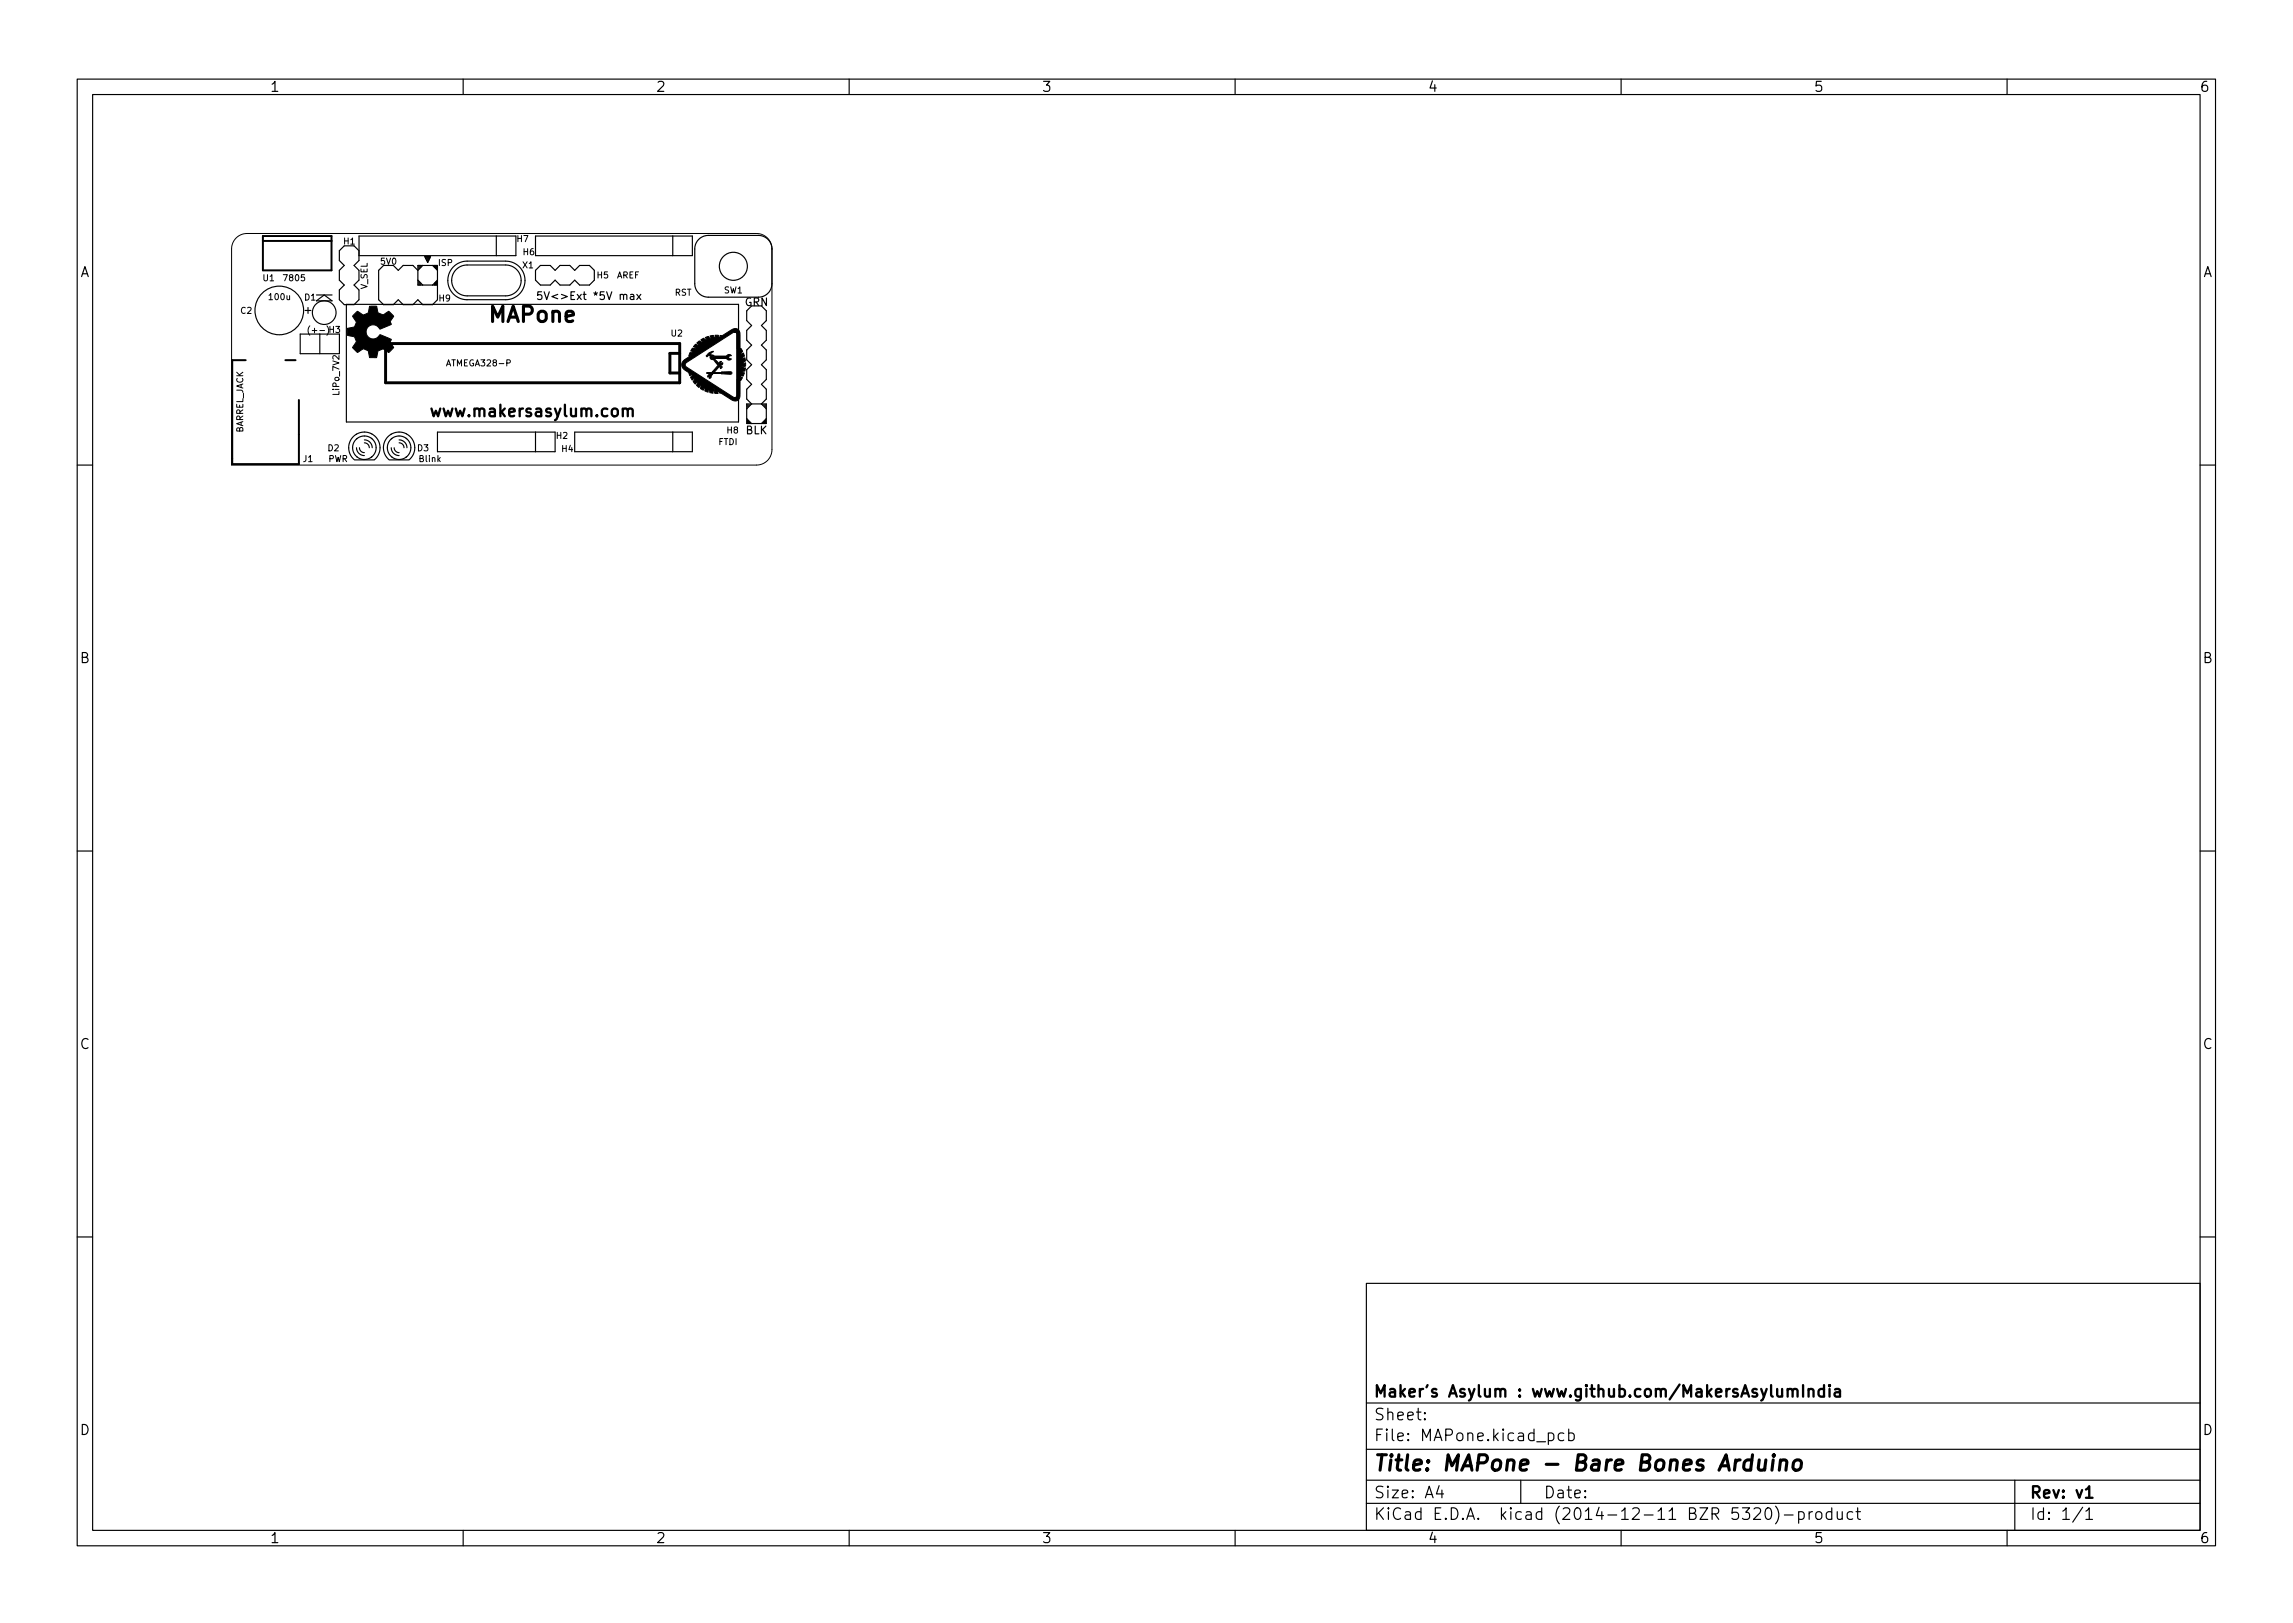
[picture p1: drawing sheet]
<svg xmlns="http://www.w3.org/2000/svg" width="297mm" height="210mm" viewBox="0 0 297 210" stroke-linecap="round" stroke-linejoin="round" font-family="sans-serif">
<defs><g id="words">
<g font-size="2.8">
<text x="63.4" y="41.7">MAPone</text>
<text x="178" y="190.6">Title: MAPone - Bare Bones Arduino</text>
</g>
<g font-size="2.1">
<text x="56.6" y="54">www.makersasylum.com</text>
<text x="178" y="184">Sheet:</text>
<text x="178" y="181">Maker's Asylum : www.github.com/MakersAsylumIndia</text>
<text x="178" y="186.7">File: MAPone.kicad_pcb</text>
<text x="178" y="196.9">KiCad E.D.A. kicad (2014-12-11 BZR 5320)-product</text>
<text x="178" y="194.1">Size: A4</text>
<text x="200" y="194.1">Date:</text>
<text x="263" y="194.1">Rev: v1</text>
<text x="263" y="196.9">Id: 1/1</text>
</g>
<g font-size="1.8">
<text x="35" y="11.9">1</text>
<text x="85" y="11.9">2</text>
<text x="135" y="11.9">3</text>
<text x="185" y="11.9">4</text>
<text x="235" y="11.9">5</text>
<text x="285" y="11.9">6</text>
<text x="10.3" y="35.9">A</text>
<text x="285.3" y="35.9">A</text>
<text x="10.3" y="85.9">B</text>
<text x="285.3" y="85.9">B</text>
<text x="10.3" y="135.9">C</text>
<text x="285.3" y="135.9">C</text>
<text x="10.3" y="185.9">D</text>
<text x="285.3" y="185.9">D</text>
<text x="35" y="199.9">1</text>
<text x="85" y="199.9">2</text>
<text x="135" y="199.9">3</text>
<text x="185" y="199.9">4</text>
<text x="235" y="199.9">5</text>
<text x="285" y="199.9">6</text>
</g>
<g font-size="1.4">
<text x="39.5" y="40.6">+</text>
<text x="70.6" y="38.8">5V&lt;&gt;Ext *5V max</text>
<text x="96.5" y="39.6">GRN</text>
<text x="96.6" y="56.2">BLK</text>
</g>
<g font-size="1.1">
<text x="44.5" y="31.7">H1</text>
<text x="49.3" y="34.3">5V0</text>
<text x="56.8" y="34.4">ISP</text>
<text x="67" y="31.3">H7</text>
<text x="67.7" y="34.7">X1</text>
<text x="67.8" y="33">H6</text>
<text x="31.2" y="40.6">C2</text>
<text x="34.1" y="36.4">U1</text>
<text x="34.9" y="38.9">100u</text>
<text x="36.9" y="36.4">7805</text>
<text x="39.5" y="38.9">D1</text>
<text x="47.6" y="37.5" transform="rotate(-90 47.6 37.5)">V_SEL</text>
<text x="56.9" y="39">H9</text>
<text x="77.4" y="36.1">H5</text>
<text x="79.9" y="36.1">AREF</text>
<text x="87.4" y="38.3">RST</text>
<text x="93.8" y="38">SW1</text>
<text x="42.1" y="42.5" transform="rotate(-180 42.1 42.5)">(-+)</text>
<text x="42.6" y="43.1">H3</text>
<text x="58.1" y="47.4">ATMEGA328-P</text>
<text x="87" y="43.6">U2</text>
<text x="43.9" y="51.1" transform="rotate(-90 43.9 51.1)">LiPo_7V2</text>
<text x="31.5" y="56.2" transform="rotate(-90 31.5 56.2)">BARREL_JACK</text>
<text x="39.3" y="59.8">J1</text>
<text x="42.5" y="58.4">D2</text>
<text x="42.5" y="59.8">PWR</text>
<text x="54.1" y="58.4">D3</text>
<text x="54.3" y="59.8">Blink</text>
<text x="72.1" y="56.8">H2</text>
<text x="72.8" y="58.5">H4</text>
<text x="93.1" y="57.6">FTDI</text>
<text x="94.2" y="56.1">H8</text>
</g>
</g></defs>
<g fill="none" stroke="#000" stroke-width=".15">
<path d="M10 10.2h277v190.1h-277zM12 12.2h273v186.1h-273zM60 10.2v2M110 10.2v2M160 10.2v2M210 10.2v2M260 10.2v2M41 39l1-.8 1 .8zM41 38.2h2M44.6 31.8l-.6 .7v1.3l.6 .6-.6 .6v1.3l.6 .6-.6 .7v1.2l.6 .7h1.3l.6-.7v-1.2l-.6-.7 .6-.6M44.9 39.4h50.8v15.3h-50.8zM45.9 31.8l.6 .7"/>
<path d="M46.5 33.1h20.3v-2.5h-20.3v3.2l-.6 .6 .6 .6M49.7 34.4l-.7 .6v3.8l.7 .7h1.3l.6-.7 .6 .7h1.3l.6-.7 .7 .7h1.2l.7-.7v-4.4h-2.6v2.5h2.6M51 34.4l.6 .6 .6-.6h1.3l.6 .6 .7-.6M54.1 36.3l.7 .6M54.3 34.4v.5M54.3 36.4v.5M54.4 34.4v.4M54.4 36.5v.4M54.5 34.4v.2M54.5 36.7v.2M55 33.2h.8l-.4 .8zM55.1 33.2v.3"/>
<path d="M55.3 33.2v.6M55.4 33.2v.8M55.5 33.2v.6M55.7 33.2v.3M56 34.4l.7 .6M56.3 34.4v.2M56.3 36.7v.2M56.4 34.4v.4M56.4 36.5v.4M56.5 34.4v.5M56.5 36.4v.5M56.7 36.3l-.7 .6"/>
<path d="M58.7 34.6a2.5 2.5 0 0 1 1.8-.8h5a2.5 2.5 0 0 1 2.5 2.5 2.5 2.5 0 0 1-2.5 2.5h-5a2.5 2.5 0 0 1-2.3-1.5 2.5 2.5 0 0 1 .5-2.7zM59.1 34.9a2 2 0 0 1 1.4-.6h5a2 2 0 0 1 2 2 2 2 0 0 1-2 2h-5a2 2 0 0 1-1.8-1.2 2 2 0 0 1 .4-2.2zM64.3 30.6v2.5M69.4 30.6h20.3v2.5h-20.3zM70 34.4h1.3l.6 .6 .6-.6h1.3l.6 .6 .7-.6h1.3l.6 .6v1.3l-.6 .6h-1.3l-.7-.6-.6 .6h-1.3l-.6-.6-.6 .6h-1.3l-.6-.6v-1.3zM70.2 37.8h-.5l-.1 .5 .2-.1h.3l.1 .2v.3l-.2 .1-.4-.1M82.5 38.1l.5 .7M83 38.1l-.5 .7M87.1 30.6v2.5M90.5 31a1.75 1.75 0 0 1 1.2-.5h6.5a1.75 1.75 0 0 1 1.8 1.7v4.5a1.75 1.75 0 0 1-1.8 1.8h-6.5a1.75 1.75 0 0 1-1.7-1.8v-4.5a1.75 1.75 0 0 1 .5-1.2zM97.4 39.6l-.7 .7v1.2l.7 .7-.7 .6v1.3l.7 .6-.7 .6v1.3l.7 .6-.7 .7v1.3l.7 .6-.7 .6v1.3l.7 .6M98.6 39.6l.7 .7v1.2l-.7 .7 .7 .6v1.3l-.7 .6 .7 .6v1.3l-.7 .6 .7 .7v1.3l-.7 .6 .7 .6v1.3l-.7 .6 .7 .7"/>
<path d="M38.9 43.3h5.1v2.5h-5.1zM41.4 43.3v2.5M45.9 59.6h2.6M46.1 56.3a2.03 2.03 0 0 1 2.7 .5 2.03 2.03 0 0 1-.3 2.8M46.2 58a1.02 1.02 0 0 0 1 1M46.2 56.2a2.03 2.03 0 0 0-.3 3.4M46.3 56.8a1.52 1.52 0 0 0 0 2.4M46.6 58a.63 .63 0 0 0 .6 .6M47.2 57.4a.63 .63 0 0 1 .6 .6M47.2 57a1.02 1.02 0 0 1 1 1M48.1 56.8a1.52 1.52 0 0 1 0 2.4M48.2 56.8a1.52 1.52 0 0 0-2 .1"/>
<path d="M48.2 59.2a1.53 1.53 0 0 1-2 0M50.4 59.6h2.6M50.6 56.3a2.03 2.03 0 0 1 2.7 .5 2.03 2.03 0 0 1-.3 2.8M50.7 58a1.02 1.02 0 0 0 1 1M50.7 56.2a2.03 2.03 0 0 0-.3 3.4M50.8 56.8a1.52 1.52 0 0 0 0 2.4M51.1 58a.64 .64 0 0 0 .6 .6M51.7 57.4a.63 .63 0 0 1 .6 .6M51.7 57a1.02 1.02 0 0 1 1 1M52.6 56.8a1.52 1.52 0 0 1 0 2.4M52.7 56.8a1.52 1.52 0 0 0-2 .1M52.7 59.2a1.53 1.53 0 0 1-2 0"/>
<path d="M56.7 56h15.2v2.5h-15.2zM69.4 56v2.5M74.4 56h15.3v2.5h-15.3zM87.1 56v2.5M96.7 54.2l.7 .7M96.8 52.7h.1M96.8 52.6h.2M96.8 52.5h.4M96.8 54.5h.1M96.8 54.6h.2M96.8 54.7h.4M97.3 52.3h-.6v2.6"/>
<path d="M97.4 52.3h1.9v2.6M97.4 52.3l-.7 .7M98.8 52.5h.4M98.8 54.7h.4M99 54.6h.2M99 52.6h.2M99.1 52.7h.1M99.1 54.5h.1M99.3 54.2l-.7 .7M10 60.2h2M285 60.2h2M10 110.2h2"/>
<path d="M285 110.2h2M10 160.2h2M177 166.3h108v32h-108zM285 160.2h2M60 198.3v2M110 198.3v2M160 198.3v2M177 194.8h108M177 191.8h108M177 187.8h108M177 181.8h108M184.6 183.8v.1h-.1l.1-.1v.1"/>
<path d="M184.6 183v.1h-.1l.1-.1v.1M186.4 192.5l-.3 1h.9M186.8 193v1M197 191.8v3M200.6 185.7l.4-.1 .3 .3v.4l-.2 .3h-.1h-.4M202.6 185.7l-.5-.1-.2 .3v.4l.1 .3h.1h.5M203.2 185.7l.4-.1 .3 .3v.4l-.1 .3h-.2h-.4M203.2 185.1v1.5M210 198.3v2M227.2 195.5l.2-.2h.4a.41 .41 0 0 1 .2 .7l-.9 .8h1M228.9 195.4a.36 .36 0 0 1 .5 .2 .77 .77 0 0 1-.4 1.2 1 1 0 0 1-.1-1.4zM230 195.1a1.72 1.72 0 0 1 0 2.3"/>
<path d="M231.1 196.3h1.2M233 195.9l.4-.1 .3 .3v.4l-.1 .3h-.2h-.4M233 195.8v1.5M234.4 195.8v1M234.8 195.8a.38 .38 0 0 0-.4 .3M235.3 196a.41 .41 0 0 1 .4-.2 .41 .41 0 0 1 .3 .3v.4a.41 .41 0 0 1-.4 .3 .41 .41 0 0 1-.4-.3zM237.3 195.9l-.4-.1-.3 .3v.4l.1 .3h.2h.4M237.3 195.3v1.5M238 195.8l.1 1a.41 .41 0 0 0 .5-.1M238.6 195.8v1M240 195.9l-.4-.1-.3 .3v.4l.1 .3h.2h.4M240.4 195.8h.6"/>
<path d="M240.6 195.3v1.3l.1 .2h.3M260 198.3v2M261 191.8v6.5M269.8 195.3l-1.3 1.9M270.2 195.8l.4-.5v1.5M270.2 196.8h.9"/>
<circle cx="95" cy="34.5" r="1.82"/>
<circle cx="36.2" cy="40.2" r="3.1"/>
<circle cx="42" cy="40.5" r="1.53"/>
</g>
<path d="M233.6 179.4v1.5M234.3 179.9v1M236.3 179.4v1.5M237 179.4l-.1 .1 .1 .1 .1-.1-.1-.1v.2M237 179.9v1M234.3 180.1a.37 .37 0 0 1 .6 0v.8M236.3 180l-.4-.1-.3 .3v.4l.1 .3h.2h.4M237.7 180l.2-.1 .4 .1 .1 .9M238.4 180.3l-.5 .1a.29 .29 0 0 0-.3 .2 .29 .29 0 0 0 .3 .3h.5M270.2 194h.9" fill="none" stroke="#000" stroke-width=".3"/>
<path d="M227.9 189.1l-.1 1.1v.2a.57 .57 0 0 0 .8-.1M228.8 189.1l-.2 1.4M229.7 189.1l-.2 1.4M229.8 188.5l-.1 .1 .1 .1 .1-.1-.1-.1v.2M230.6 189.3a.49 .49 0 0 1 .9 .1l-.2 1.1M230.7 189.1l-.2 1.4M232.4 189.3a.52 .52 0 0 1 .6-.2 .52 .52 0 0 1 .4 .4l-.1 .6a.55 .55 0 0 1-.5 .4 .55 .55 0 0 1-.5-.4v-.6z" fill="none" stroke="#000" stroke-width=".4"/>
<path d="M30.6 30.8a2 2 0 0 1 1.4-.6h66a2 2 0 0 1 2 2v26a2 2 0 0 1-2 2h-68v-28a2 2 0 0 1 .6-1.4zM40.1 42.2a.92 .92 0 0 0 0 1.2" fill="none" stroke="#000" stroke-width=".13"/>
<path d="M34.1 30.6h8.8v4.4h-8.8zM34.1 31.2h8.8M31.8 46.7h-1.7v13.4h8.6v-8.3M37 46.7h1.3" fill="none" stroke="#000" stroke-width=".25"/>
<path d="M50 44.5h38.1v5.1h-38.1zM88.1 45.8h-1.3v2.5h1.3" fill="none" stroke="#000" stroke-width=".38"/>
<path d="M46 40.6l.3-.3 .2 .2a.68 .68 0 0 0 .7 .3 .68 .68 0 0 0 .6-.5l.1-.6h.9v.1a.7 .7 0 0 0 .4 .8l.4 .2 .8-.5 .6 .6-.1 .2a.74 .74 0 0 0-.3 .7l.1 .2-1.5 .6a.94 .94 0 0 0-1.4-.3 .94 .94 0 0 0 0 1.5 .94 .94 0 0 0 1.4-.4l1.5 .6a.39 .39 0 0 0 .1 .7l.2 .3-.6 .6a.74 .74 0 0 1-.7-.3l-.2-.1a.56 .56 0 0 0-.6 .6l-.1 .5h-.9l-.2-.9-.3-.1a.44 .44 0 0 0-.7 .1l-.1 .1a.26 .26 0 0 1-.3 .2 .26 .26 0 0 1-.2-.3l-.4-.4 .5-.7-.1-.3a.43 .43 0 0 0-.6-.5l-.5-.1v-.9h.3a.71 .71 0 0 0 .7-.4 .71 .71 0 0 0-.2-.9l-.1-.2zM91.8 48.6l.2-.2h.3l-.2 .3a.19 .19 0 0 1 0 .2 .19 .19 0 0 1-.2 0l.1-.1-.2-.1a.1 .1 0 0 1-.1 .1 .1 .1 0 0 1 0-.2zM91.7 45.8l.7-.3-.2 .2a.33 .33 0 0 0 .1 .5l.1 .1a.12 .12 0 0 1-.2 .1 .12 .12 0 0 1-.1-.1l-.2-.3-.2 .1a.13 .13 0 0 1-.1 .1 .13 .13 0 0 1-.1-.2 .13 .13 0 0 1 .2 0zM92.4 46.6l.2-.1 .3 .3a.24 .24 0 0 1 .2 .2 .24 .24 0 0 1-.1 .3zM93.4 47.4a.19 .19 0 0 1 .1 .2 .19 .19 0 0 1-.2 .1l-.1-.2zM93.2 46.9l.3-.1a.13 .13 0 0 0-.1 .2 .13 .13 0 0 0 .1 .1 .13 .13 0 0 0 .1-.1 .31 .31 0 0 1-.3 .4l-.8 .8h-.3l.5-.5a1.09 1.09 0 0 0 .5-.7zM91.5 48.3h2v-.2l.9 .1a.26 .26 0 0 1 .3-.1 .26 .26 0 0 1 .1 .3h-3.1zM92 46.2l.1 .1a.16 .16 0 0 0 .3 .1 .16 .16 0 0 0-.1-.3l-.1-.1 .3 .1h1.6a.34 .34 0 0 1 .3-.2 .34 .34 0 0 1 .3 .2h-.2l-.1 .2h-1.7h1.7l.1 .2h.2a.34 .34 0 0 1-.3 .2 .34 .34 0 0 1-.3-.3h-1.6a.3 .3 0 0 1-.3 .2 .3 .3 0 0 1-.2-.4zM90.1 44.6l.3 .1 .1-.1-.2-.2a.32 .32 0 0 1 .3-.2 .32 .32 0 0 1 .3 .1l.1-.1-.2-.2h.1a.3 .3 0 0 1 .3-.2 .3 .3 0 0 1 .2 .2l.1-.1a.15 .15 0 0 1-.1-.2 .15 .15 0 0 1 .2-.1 .29 .29 0 0 1 .4 .2l.1-.1-.1-.2h.2a.23 .23 0 0 1 .2 0 .23 .23 0 0 1 .1 .2 .11 .11 0 0 0 .2 0 .11 .11 0 0 0 0-.2l-.1-.1h.2a.27 .27 0 0 1 .3 .1 .27 .27 0 0 1 .1 .2l.1-.1a.13 .13 0 0 1 0-.2 .13 .13 0 0 1 .2 .1l1.4-.9a.61 .61 0 0 1 .9 .4l-.8 .1-5.8 3.7a.45 .45 0 0 0-.3 .7l6.1 3.9a.31 .31 0 0 0 .4 0 .31 .31 0 0 0 0-.4v-6.9a1.42 1.42 0 0 0-.1-1.1h-.1h.6l.1 2.3 .1-.1a.34 .34 0 0 1 .2 .3 .34 .34 0 0 1-.2 .3l.1 .1a.14 .14 0 0 1 .2-.2 .14 .14 0 0 1 .1 .2 .34 .34 0 0 1-.2 .5l.1 .1 .2-.2v.2a.35 .35 0 0 1-.2 .5l.1 .1 .2-.1v.4l-.7 .2 .4 .1a.15 .15 0 0 1 .3 0 .15 .15 0 0 1-.1 .2 .22 .22 0 0 1-.1 .2 .22 .22 0 0 1-.2 0 .14 .14 0 0 0 0 .2 .14 .14 0 0 0 .2 0v.2a.21 .21 0 0 1-.1 .2 .21 .21 0 0 1-.2 0h-.2a.17 .17 0 0 0 .1 .2 .17 .17 0 0 0 .2 0l-.2 .4h-.1v2a.68 .68 0 0 1-.5 .6 .68 .68 0 0 1-.8-.2l-1.2-.8h-.1l-.3-.2v.3h-.2a.25 .25 0 0 1-.2-.1 .25 .25 0 0 1-.1-.3v-.2l-.1-.1-.1 .4a.14 .14 0 0 1 .1 .2 .14 .14 0 0 1-.2 0h-.2l-.1-.2a.13 .13 0 0 0-.1-.2 .13 .13 0 0 0-.1 .2v.1a.34 .34 0 0 1-.4-.1 .34 .34 0 0 1 0-.4 .16 .16 0 0 0-.2 .1 .16 .16 0 0 0 0 .1l-.2-.1a.22 .22 0 0 1-.2-.1 .22 .22 0 0 1 .1-.3h-.2a.14 .14 0 0 1-.1 .2 .14 .14 0 0 1-.1-.1l-.2-.2a.18 .18 0 0 0 .1-.2 .18 .18 0 0 0-.1-.1 .15 .15 0 0 1-.1 .2 .15 .15 0 0 1-.2-.2 .3 .3 0 0 1 .1-.5h-.2a.15 .15 0 0 1-.1 .1 .15 .15 0 0 1-.2-.2v-.1l.2-.3a.16 .16 0 0 0-.2-.1 .16 .16 0 0 0-.1 .2l-.2-.4-.6-.5a.82 .82 0 0 1 .3-1.4l.5-.3a.14 .14 0 0 1-.2 0 .14 .14 0 0 1 .1-.2 .2 .2 0 0 1 .1-.2 .2 .2 0 0 1 .2 0h.1v-.2h-.2a.35 .35 0 0 1 .5-.3 .15 .15 0 0 0 0-.2 .15 .15 0 0 0-.2-.1z" fill="#000" stroke="#000" stroke-width=".13"/>
<use href="#words"/>
</svg>
